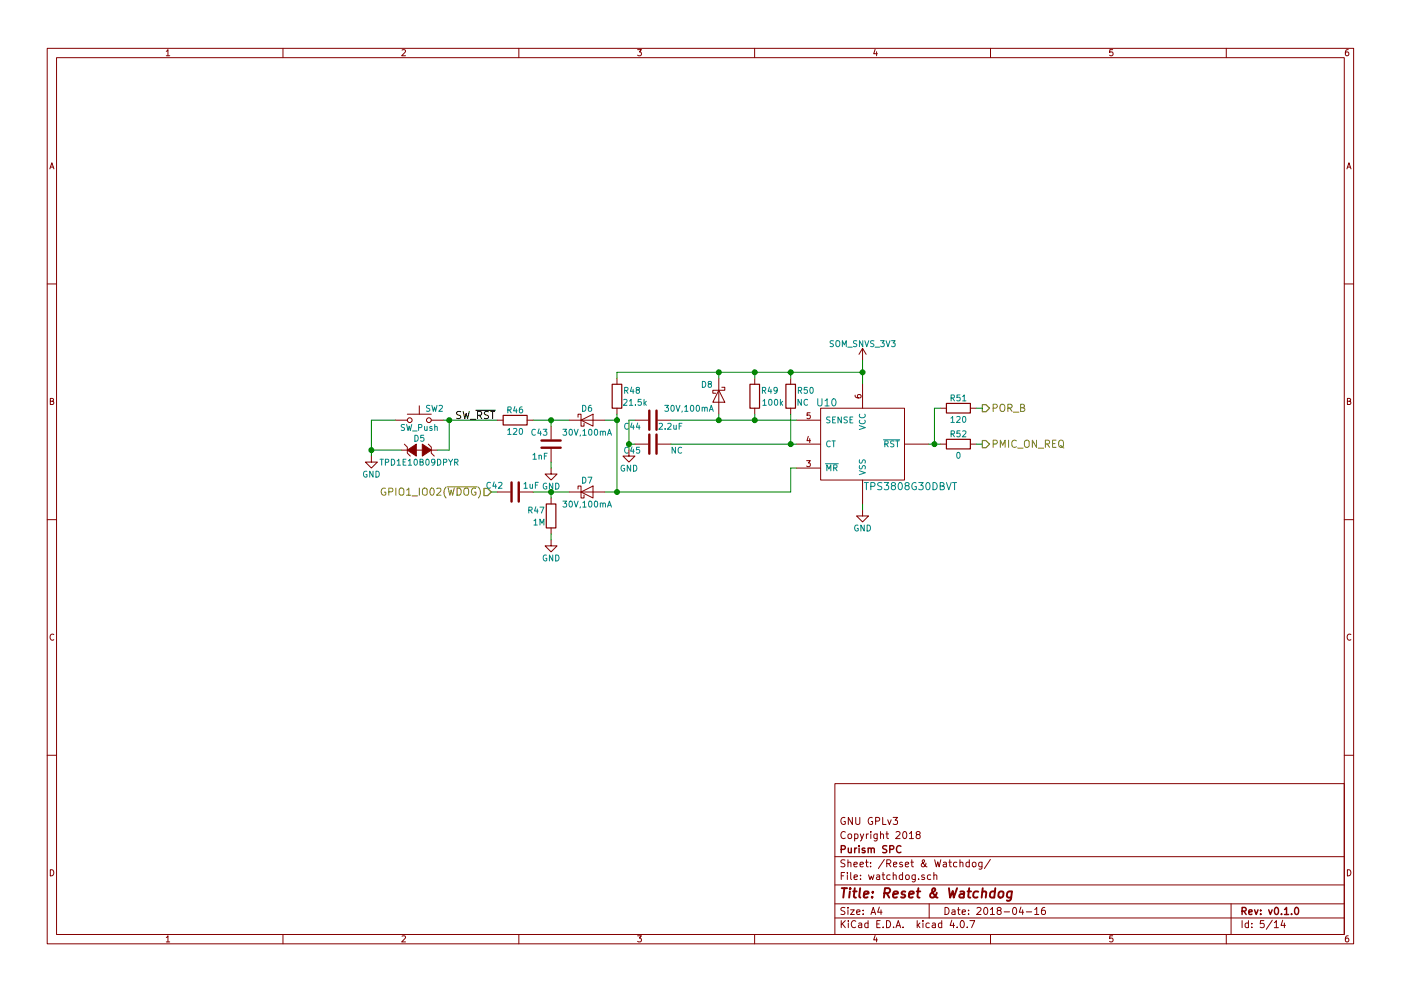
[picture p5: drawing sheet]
<svg xmlns="http://www.w3.org/2000/svg" width="297mm" height="210mm" viewBox="0 0 297 210" stroke-linecap="round" stroke-linejoin="round" font-family="sans-serif">
<g fill="none" stroke="#840000" stroke-width=".21">
<path d="M10 10.3h277v189.9h-277zM12 12.2h273v186.1h-273zM35.3 10.9l.3-.4v1.3M35.3 11.8h.7M60 10.3v1.9M85.2 10.6l.5-.1 .3 .4-.8 .9h.8M110 10.3v1.9M135.2 10.5h.8l-.4 .5 .3 .1 .1 .2-.1 .4-.2 .1-.5-.1M160 10.3v1.9M185.5 10.5l-.3 .9h.8M185.9 11v.8M210 10.3v1.9"/>
<path d="M235.9 10.5h-.6v.6h.6l.1 .5-.3 .2-.4-.1M260 10.3v1.9M285.9 10.5l-.4 .1-.2 .2-.1 .8 .3 .2 .4-.1 .1-.4-.1-.2-.4-.1-.3 .3M10.6 35.8l.4-1.3 .4 1.3M10.7 35.5h.6M285.6 35.8l.4-1.3 .4 1.3M285.7 35.5h.6M10 60.2h2M182.9 73.9l-.8 1.3M182.9 73.9v2.5M182.9 73.9l.7 1.3M285 60.2h2"/>
<path d="M10.7 85.1h.5l.1-.5-.6-.1v1.3h.5l.2-.4-.3-.3M78.7 96.8v1.2h1.3l-1.3 1.3-1.2-1.3h1.2M83.8 89.1h2.6M85.1 95.5h1.3M85.7 94.2l.7 .7v1.2l.6 .7M86.4 87.9h5M88.3 95.5h1.2M88.9 86.1v1.8M90.8 94.2l.6 .7v1.2l.7 .7M91.4 89.1h2.6M91.4 95.5h1.3M105.4 89.1h1.3"/>
<path d="M111.8 89.1h1.2M116.8 99.3v1.3h1.3l-1.3 1.2-1.2-1.2h1.2M116.8 90.4v2.8M116.8 95.2v2.8M120.6 89.1h7.7M122.6 88.5v-.6h.6v2.5h.6v-.6M123.2 89.1l2.5-1.2v2.5zM130.8 80.3v1.2M130.8 86.6v1.3M133.3 95.5v1.3h1.3l-1.3 1.2-1.2-1.2h1.2M134.6 89.1h2.8M134.6 94.2h2.8"/>
<path d="M139.4 89.1h2.8M139.4 94.2h2.8M152.4 82.8l1.3 2.5h-2.6zM152.4 80.3v7.6M153 82.2h.7v.6h-2.6v.6h.7M160 80.3v1.2M160 86.6v1.3M167.6 80.3v1.2M167.6 86.6v1.3M168.9 89.1h5.1M168.9 94.2h5.1M168.9 99.3h5.1"/>
<path d="M171 97.7h.8l-.4 .5 .4 .1v.6l-.2 .1-.6-.1M171.4 92.6l-.3 .9h.8M171.7 93.1v.8M171.8 87.6h-.7v.6h.7v.5l-.2 .1-.5-.1M174 86.6h17.8v15.2h-17.8zM181.3 83.8l.1 .4 .2 .2h.7l.3-.2-.2-.4h-.6v.4l.2 .2M182.9 81.5v5.1M191.8 94.2h5M199.4 94.2h1.3M199.4 86.6h1.3M205.7 94.2h1.3M205.7 86.6h1.3"/>
<path d="M285.7 85.1h.5l.1-.5-.6-.1v1.3h.5l.2-.4-.3-.3M10 110.3h2M105.4 104.4h2.8M110.2 104.4h2.8M116.8 114.5v1.3h1.3l-1.3 1.3-1.2-1.3h1.2M116.8 105.7v1.2M116.8 112v1.3M120.6 104.4h7.7M122.6 103.8v-.7h.6v2.6h.6v-.7M123.2 104.4l2.5-1.3v2.6zM182.9 108.2v1.3h1.2l-1.2 1.2-1.3-1.2h1.3M182.9 101.8v5.1"/>
<path d="M285 110.3h2M11.4 134.6a.58 .58 0 0 0-.8 .6 .58 .58 0 0 0 .8 .5M286.4 134.6a.58 .58 0 0 0-.8 .6 .58 .58 0 0 0 .8 .5M10 160.2h2M177 166.3h108v32h-108zM179.1 173.5a.69 .69 0 0 0-.8 .7 .69 .69 0 0 0 .9 .6v-.5h-.3M179.2 176.6a.71 .71 0 0 0-1 .5 .71 .71 0 0 0 .7 .8l.3-.1M179.9 177.1l.2-.2 .4 .2 .1 .5-.2 .2-.3 .1-.2-.1zM180.7 173.4v1.5l-.8-1.5v1.5M181.2 177l.4-.1 .3 .3-.1 .6h-.6M181.2 176.9v1.5M181.4 173.4v1.2l.3 .3h.3l.3-.3v-1.2"/>
<path d="M182.4 176.9l.4 1M183.1 176.9l-.5 1.4-.2 .1M183.7 176.9v1M184.1 176.9l-.4 .3M184.6 176.4v.2M184.6 176.9v1M184.9 173.5a.69 .69 0 0 0-.8 .7 .69 .69 0 0 0 .9 .6v-.5h-.3M185.6 174.2l.8-.1 .1-.2-.1-.3-.2-.2h-.6v1.5M186 176.9l-.1 1.4-.2 .1h-.4M186 177l-.5-.1-.2 .3v.6l.2 .1 .5-.1M186.7 177.1l.2-.2 .4 .1v.9M186.7 176.4v1.5"/>
<path d="M187.1 173.4v1.5h.8M187.8 176.9h.6M188 176.4v1.3l.4 .2M188.2 173.9l.4 1 .4-1M189.4 173.4h.9l-.5 .6 .4 .1v.7l-.2 .1-.6-.1M190 176.6l.6-.2 .2 .5-.9 1h.9M191.5 176.6l.2-.2a.8 .8 0 0 1 .6 .8 .8 .8 0 0 1-.6 .7l-.3-.5zM192.8 176.9l.4-.5v1.5M192.8 177.9h.9M194.5 177.1l-.3-.3 .1-.2 .2-.2 .4 .1 .2 .2-.1 .2-.5 .2-.3 .3v.2l.3 .3h.3l.3-.3v-.2l-.3-.3M285 160.2h2M10.7 184.5a.65 .65 0 0 1 .7 .7 .65 .65 0 0 1-.7 .6z"/>
<path d="M35.3 198.9l.3-.4v1.3M35.3 199.8h.7M60 198.3v1.9M85.2 198.6l.5-.1 .3 .4-.8 .9h.8M110 198.3v1.9M135.2 198.5h.8l-.4 .5 .3 .1 .1 .2-.1 .4-.2 .1-.5-.1M160 198.3v1.9M177 194.8h108M177 191.8h108M177 187.8h108M177 181.8h108M178.4 195.3v1.5"/>
<path d="M178.4 185.8h.5M178.6 196l.6 .8M179.1 185.1h-.7v1.5M179.1 192.6l-.5-.1-.3 .3 .1 .3 .7 .4v.4l-.2 .1-.6-.1M179.1 182.5l-.5-.1-.3 .3 .1 .3 .7 .4v.4l-.2 .1-.6-.1M179.2 195.3l-.8 .9M179.7 185.1v.2M179.7 185.6v1M179.8 192.5v.2M179.8 183.1l.2-.2 .4 .1v.9M179.8 182.4v1.5M179.8 193v1"/>
<path d="M179.9 195.3v.2M179.9 195.8v1M180.3 193h.8l-.8 1h.8M180.4 185.1v1.3l.2 .2M181.1 183.4l.7-.1-.1-.3-.4-.1-.2 .2v.7h.6M181.1 186.1l.7-.1-.1-.3-.4-.1-.2 .2 .1 .7h.5M181.4 195.5a.71 .71 0 0 0-1 .5 .71 .71 0 0 0 .8 .8l.2-.1M181.6 193.5l.7-.1v-.3l-.4-.1-.3 .2 .1 .7h.6M182.1 195.9h.6v.9M182.3 183.4l.8-.1-.1-.3-.4-.1-.3 .2 .1 .7h.6M182.4 186.5v.1M182.4 185.7v.1"/>
<path d="M182.7 196.2l-.7 .3 .2 .3 .5-.1M183 193.9v.1M183 193.1v.1M183.5 182.9h.6M183.7 182.4v1.3l.4 .2M184 195.9l-.4-.1-.3 .3 .1 .6 .2 .1 .4-.1M184 195.3v1.5M184.1 185.6l.4 1 .2-.7 .3 .7 .3-1M184.6 183.8v.1M184.6 183v.1M184.7 194l.4-1.5 .5 1.5M184.8 193.6h.7"/>
<path d="M185.5 198.5l-.3 .9h.8M185.9 199v.8M185.9 185.7h.6v.9M185.9 196h.5M186.4 192.5l-.3 1h.9M186.5 186l-.7 .3 .2 .3 .5-.1M186.6 195.3h-.7v1.5h.7M186.8 193v1M187 185.6h.6M187.2 185.1v1.3l.4 .2M187.2 196.7v.1M187.5 182.3l-1.3 2"/>
<path d="M188 195.3a.76 .76 0 0 1 .8 .8 .76 .76 0 0 1-.8 .7zM188 183.2l.7-.1 .2-.2-.1-.3-.2-.2h-.6v1.5M188.4 183.2l.5 .7M188.7 185.7l-.4-.1-.3 .3 .1 .6 .2 .1 .4-.1M189.4 185.7l.2-.1 .4 .1v.9M189.4 185.1v1.5M189.4 183.4l.7-.1v-.3l-.4-.1-.3 .2 .1 .7h.6M189.5 196.7v.1M190 196.8l.4-1.5 .6 1.5M190.1 196.4h.7M191.3 183l-.3-.1-.3 .2 .1 .3 .5 .1v.3h-.6M191.4 185.7l-.5-.1-.2 .3v.6l.2 .1 .5-.1"/>
<path d="M191.4 185.1v1.5M191.5 196.7v.1M191.9 183.4l.8-.1-.1-.3-.4-.1-.3 .2 .1 .7h.6M192.1 185.7l.2-.1 .4 .1 .1 .6-.1 .2-.4 .1-.2-.1zM193.1 182.9h.6M193.3 182.4v1.3l.4 .2M194.1 185.6l-.1 1.4-.2 .1-.4-.1M194.1 185.7l-.5-.1-.3 .3 .1 .6 .2 .1 .5-.1M194.5 195.3v1.5M194.6 196.3l.4 .5M194.8 186.5v.1M195 195.8l-.5 .6"/>
<path d="M195.7 195.3v.2M195.7 195.8v1M196 185.7l-.4-.1-.2 .2 .1 .2 .5 .2v.3h-.6M196.3 183.1l-.3 .7a.41 .41 0 0 1-.6 0 .41 .41 0 0 1 .1-.6l.5-.5-.2-.3-.2 .1a1.46 1.46 0 0 0 .9 1.4M197 191.8v3M197 195.9l-.4-.1-.3 .3 .1 .6 .2 .1 .4-.1M197.3 185.7l-.4-.1-.3 .3 .1 .6 .2 .1 .4-.1M197.7 195.9h.6v.9M198 185.7l.2-.1 .4 .1v.9M198 185.1v1.5M198.2 182.4l.3 1.5 .3-1.1 .3 1.1 .4-1.5M198.3 196.2l-.7 .3 .2 .3 .5-.1"/>
<path d="M199.7 195.9l-.5-.1-.2 .3v.6l.2 .1 .5-.1M199.7 195.3v1.5M200 183h.6l.1 .9M200.4 192.5a.76 .76 0 0 1 .8 .8 .76 .76 0 0 1-.8 .7zM200.7 183.3l-.8 .3 .3 .3 .5-.1M201.2 182.9h.5M201.4 182.4v1.3l.3 .2M201.8 195.2l-.4 1.1h1M201.9 193.1h.5l.1 .9M202.2 195.8v1M202.5 193.4l-.7 .3 .2 .3 .5-.1M202.9 183l-.5-.1-.2 .3v.6l.2 .1 .5-.1"/>
<path d="M202.9 196.7v.1M203 193h.6M203.2 192.5v1.3l.4 .2M203.5 183.1l.2-.2 .4 .1 .1 .9M203.5 182.4v1.5M203.8 195.4l.1-.1a.8 .8 0 0 1 .6 .8 .8 .8 0 0 1-.6 .7 .97 .97 0 0 1-.1-1.4zM204 193.5l.7-.1-.1-.3-.4-.1-.2 .2 .1 .7h.5M205.1 196.7v.1M205.4 193.9v.1M205.4 193.1v.1M205.5 183l-.4-.1-.3 .3 .1 .6 .2 .1 .4-.1M205.5 182.4v1.5"/>
<path d="M205.6 195.3h1.1l-.7 1.5M206.2 183.1l.2-.2 .5 .2v.5l-.1 .2-.4 .1-.2-.1zM207.1 192.7l.6-.2 .3 .5-.9 1h.9M208.2 182.9v1.4l-.3 .1-.3-.1M208.2 183l-.4-.1-.3 .3 .1 .6 .2 .1 .4-.1M208.7 192.7l.2-.2a.8 .8 0 0 1 .5 .8 .8 .8 0 0 1-.5 .7l-.3-.5zM210 193l.4-.5v1.5M210 194h.8M210 182.3l-1.3 2M210 198.3v1.9M211.7 193.2l-.3-.3 .1-.2 .2-.2 .4 .1 .2 .2-.1 .2-.5 .2-.3 .3v.2l.3 .3h.3l.3-.3v-.2l-.3-.3M212.9 193.5h1.1"/>
<path d="M214.8 192.7l.2-.2a.8 .8 0 0 1 .6 .8 .8 .8 0 0 1-.6 .7l-.3-.5zM216.5 192.5l-.4 1h.9M216.8 193v1M217.6 193.5h1.1M219.4 193l.4-.5v1.5M219.4 194h.8M221.5 192.5l-.4 .1a1.11 1.11 0 0 0-.1 1.3l.4 .1 .2-.1 .1-.5-.3-.3-.4 .1-.2 .2M235.9 198.5h-.6v.7l.6-.1 .1 .5-.3 .2-.4-.1M260 198.3v1.9M261 191.8v6.5M263.3 195.3v1.5M264.7 195.9l-.4-.1-.3 .3 .1 .6 .2 .1 .4-.1"/>
<path d="M264.7 195.3v1.5M265.4 196.7v.1M265.4 195.9v.1M268 195.3h-.7l-.1 .7h.7l.1 .2v.5l-.2 .1-.6-.1M269.7 195.2l-1.2 2M270.2 195.8l.4-.5v1.5M270.2 196.8h.8M272 195.2l-.4 1.1h.9M272.3 195.8v1M285.7 184.5a.65 .65 0 0 1 .7 .7 .65 .65 0 0 1-.7 .6zM285.9 198.5l-.4 .1-.2 .3-.1 .7 .3 .2 .4-.1 .1-.4-.1-.2-.4-.1-.3 .3"/>
<circle cx="86.9" cy="89.1" r=".51"/>
<circle cx="90.9" cy="89.1" r=".51"/>
</g>
<g fill="none" stroke="#840000" stroke-width=".3">
<path d="M179.9 179.9v.9l.4 .1 .2-.1M180.5 179.9v1M181.2 179.9v1M181.6 179.9l-.4 .3M182.1 179.4v.2M182.1 179.9v1M184.1 179.9v1M188 179.5l-.6-.1-.3 .3 .1 .3 .7 .4v.4l-.2 .1-.6-.1M191 179.6a.71 .71 0 0 0-1 .5 .71 .71 0 0 0 .7 .8l.3-.1M178.4 180.2l.7-.1 .1-.2-.1-.3-.2-.2h-.5v1.5M183.4 180l-.4-.1-.2 .2 .1 .3 .5 .1v.3h-.6M184.1 180.1l.2-.2 .4 .1v.9"/>
<path d="M184.7 180.1l.2-.2 .4 .1 .1 .9M188.6 180.2l.8-.1 .1-.2-.1-.3-.2-.2h-.6v1.5M263.3 193.3l.8-.1 .1-.2-.1-.3-.2-.2h-.6v1.5M263.7 193.3l.5 .7M264.8 193.5l.7-.1-.1-.3-.4-.1-.2 .2v.7h.6M266 193l.3 1 .4-1M267.3 193.9v.1M267.3 193.1v.1M269 193l.3 1 .4-1M270.4 192.6l.2-.1a.8 .8 0 0 1 .5 .8 .8 .8 0 0 1-.5 .7 .97 .97 0 0 1-.2-1.4zM271.7 193.9v.1M272.3 193l.5-.5v1.5"/>
<path d="M272.3 194h.9M273.8 193.9v.1M274.6 192.7l.2-.2a.8 .8 0 0 1 .6 .8 .8 .8 0 0 1-.6 .7l-.3-.5z"/>
</g>
<g fill="none" stroke="#840000" stroke-width=".41">
<path d="M178.5 188.4h1.1M179 188.4l-.2 2M180.2 189.1l-.2 1.3M180.3 188.4l-.1 .2 .2-.1-.1-.1-.1 .2M180.9 189.1h.7M181.2 188.4l-.2 1.8 .1 .1 .4 .1M182.4 188.4l-.2 1.8 .2 .2M183.2 189.8l.9-.2v-.4l-.6-.1-.3 .3v.9h.7M184.9 190.3v.1M185.1 189.2l-.1 .2-.1-.1 .2-.1-.1 .2M187.5 189.5l1-.1a.56 .56 0 0 0 .1-.9l-1-.1-.2 2M188 189.5l.5 .9"/>
<path d="M189.4 189.8l1-.2-.1-.4-.6-.1-.3 .3v.9h.8M191.9 189.2l-.4-.1-.4 .4 .3 .3 .4 .1 .1 .3-.1 .1h-.8M192.7 189.8l1-.2v-.4l-.6-.1-.3 .3v.9h.7M194.4 189.1h.7M194.7 188.4l-.2 1.8 .1 .1 .4 .1M198.6 189.4l-.1 .5a.94 .94 0 0 1-1 .5l-.2-.1a.53 .53 0 0 1 .1-.8l.9-.7-.1-.3-.3-.1a.63 .63 0 0 0-.1 1.1 1.23 1.23 0 0 0 1 .9M201.2 188.4l.2 2 .6-1.4 .2 1.4 .7-2M203.6 189.2h.8l-.1 1.2M204.4 189.6l-.7 .1a.4 .4 0 0 0-.3 .3 .4 .4 0 0 0 .2 .4l.7-.1M205.1 189.1h.8M205.5 188.4l-.2 1.8 .1 .1 .3 .1M207.4 189.2l-.2-.1a.67 .67 0 0 0-.8 .4v.8l.3 .1 .6-.1"/>
<path d="M208.3 189.3l.3-.2 .4 .1v1.2M208.4 188.4l-.3 2M210.9 189.2l-.2-.1a.67 .67 0 0 0-.8 .4v.8l.3 .1 .6-.1M211 188.4l-.2 2M211.9 189.3l.3-.2 .5 .2v.8l-.4 .3-.6-.1zM214.6 189.1l-.4 1.8a.53 .53 0 0 1-.7 .1M214.6 189.2l-.2-.1a.67 .67 0 0 0-.9 .4v.8l.3 .1 .6-.1"/>
</g>
<g fill="none" stroke="#008484" stroke-width=".21">
<path d="M176.7 72.3h-.6l-.1 .5a.54 .54 0 0 1 .7 .6l-.2 .2-.5-.1M177.3 72.5l.2-.2h.4l.2 .8a.42 .42 0 0 1-.3 .4 .42 .42 0 0 1-.4 0l-.2-.4zM178.6 73.6v-1.3l.4 .9 .4-.9v1.3M179.7 73.7h1M181.7 72.3h-.6l-.1 .5a.54 .54 0 0 1 .6 .6l-.2 .2-.5-.1M182.9 72.3v1.3l-.7-1.3v1.3M183.4 72.3l.4 1.3 .4-1.3M185.3 72.3h-.6l-.1 .5a.54 .54 0 0 1 .6 .6l-.1 .2-.5-.1M185.5 73.7h1M186.7 72.3h.8l-.5 .5 .4 .1v.5l-.2 .2-.5-.2M187.9 72.3l.4 1.3 .4-1.3M189 72.3h.8l-.4 .5 .3 .1v.5l-.1 .2-.6-.2"/>
<path d="M79.1 100v1.2l-.7-1.2v1.2M79.7 100a.64 .64 0 0 1 .7 .6 .64 .64 0 0 1-.7 .6zM80.6 97.4h.7M80.9 97.4v1.3M81.7 98.1l.6-.1 .1-.5-.7-.1v1.3M83 97.4a.64 .64 0 0 1 .7 .7 .64 .64 0 0 1-.7 .6zM84.2 97.8l.4-.4v1.3M84.2 98.7h.7M85.5 98h.4M85.8 90.1h-.6l-.1 .4a.54 .54 0 0 1 .6 .7l-.2 .1h-.4M86.1 97.4h-.6v1.3h.6M86.2 90.1l.3 1.2 .3-.9 .2 .9 .3-1.2"/>
<path d="M86.6 97.8l.3-.4v1.3M86.6 98.7h.7M87.5 91.4h.9M87.9 97.5l.2-.1a.67 .67 0 0 1 .4 .7 .67 .67 0 0 1-.4 .6l-.3-.5zM88 92.3a.64 .64 0 0 1 .7 .7 .64 .64 0 0 1-.7 .6zM88.7 90.7l.7-.1v-.4l-.7-.1v1.2M89.1 98l.6-.1v-.4l-.6-.1v1.3h.4l.3-.4-.3-.3M89.8 92.3h-.6v.6h.6v.6l-.1 .1-.5-.1M90 90.5l.1 .8h.3l.2-.1M90.4 97.5l.2-.1a.67 .67 0 0 1 .4 .7 .67 .67 0 0 1-.4 .6l-.3-.5zM90.6 90.5v.8M91.1 86h-.6v.5a.54 .54 0 0 1 .6 .6l-.2 .2-.5-.1"/>
<path d="M91.6 86l.3 1.3 .2-.9 .3 .9 .3-1.3M91.6 90.5h-.3l-.2 .1 .1 .3 .4 .1v.3h-.5M92.2 90.6l.2-.1h.3v.8M92.2 90.1v1.2M92.2 98l-.2 .2-.4-.1-.1-.6 .5-.1 .2 .3v.7l-.4 .3h-.2M92.8 97.4a.64 .64 0 0 1 .7 .7 .64 .64 0 0 1-.7 .6zM93.1 86.1l.5-.1 .2 .4-.8 .9h.8M94 98.1l.6-.1 .1-.5-.7-.1v1.3M95.1 97.4l.4 .7 .5-.7M95.5 98.1v.6M96.4 98.1l.6-.1 .1-.5-.7-.1v1.3M96.7 98.1l.4 .6"/>
<path d="M107.6 91.3l.4-.4v1.3M107.6 92.2h.8M107.7 87l.6-.1v-.5l-.6-.1v1.3M108 87l.4 .6M108.9 91l.4-.1 .3 .4-.8 .9h.8M109.2 86.3l-.3 .9h.8M109.5 86.7v.9M110.2 91l.2-.1a.67 .67 0 0 1 .4 .6 .67 .67 0 0 1-.4 .7l-.3-.5zM110.7 86.3l-.4 .1-.1 .2-.1 .7 .2 .3 .5-.1-.1-.6-.4-.1-.2 .2M113 96.5l.4-.3v1.2M113 97.4h.7M113.5 91.2a.56 .56 0 0 0-.8 .5 .56 .56 0 0 0 .8 .5"/>
<path d="M114.3 96.7l.2-.1h.3v.8M114.3 96.6v.8M114.3 91l-.3 .9h.8M114.6 91.5v.8M115.2 91.1h.8l-.5 .5 .4 .1v.5l-.2 .1-.5-.1M115.4 96.7h.4M116 96.2h-.6v1.2M119.4 91.1h.7l-.4 .5 .4 .1v.5l-.2 .1-.5-.1M120.8 91.2l.1-.1a.67 .67 0 0 1 .5 .6 .67 .67 0 0 1-.5 .6l-.3-.4zM121.7 91.1l.4 1.2 .5-1.2M123.1 92.3l-.1 .2M123.5 86a.64 .64 0 0 1 .7 .6 .64 .64 0 0 1-.7 .7z"/>
<path d="M123.6 91.4l.3-.3v1.2M123.6 92.3h.7M124.9 91.2l.2-.1a.67 .67 0 0 1 .4 .6 .67 .67 0 0 1-.4 .6l-.3-.4zM125.3 86h-.3l-.2 .3-.1 .7 .3 .3 .4-.2-.1-.6h-.3l-.3 .2M126.1 91.2l.2-.1a.67 .67 0 0 1 .4 .6 .67 .67 0 0 1-.4 .6l-.3-.4zM127.3 91.6l.2-.1 .3 .1v.7M127.3 91.5v.8M127.8 91.7l.2-.2 .3 .1 .1 .7M128.8 92.3l.4-1.2 .4 1.2M128.9 92h.6M132.2 84.8l.5-.1 .2 .4-.7 .9h.7M132.4 98.7a.59 .59 0 0 0-.7 .6 .59 .59 0 0 0 .7 .6v-.5h-.2"/>
<path d="M132.4 82.8h.6l.1-.5-.7-.1v1.3M132.7 82.8l.4 .7M133.2 89.9a.56 .56 0 0 0-.8 .5 .56 .56 0 0 0 .8 .6M133.2 95a.56 .56 0 0 0-.8 .5 .56 .56 0 0 0 .8 .5M133.5 85.1l.3-.4v1.3M133.5 86h.7M133.7 98.7v1.3l-.7-1.3v1.3M133.9 82.1l-.2 .9h.7M134 89.7l-.3 .9h.8M134 94.8l-.3 .9h.8M134.2 82.6v.9M134.3 90.2v.9"/>
<path d="M134.3 95.3v.9M134.3 98.7a.64 .64 0 0 1 .7 .6 .64 .64 0 0 1-.7 .7zM134.7 85.9v.1M135.1 82.7l-.2-.2v-.2h.6v.3l-.5 .2-.1 .2v.3l.2 .2h.3l.2-.3-.1-.4-.1-.1M135.2 89.7l-.3 .9h.8M135.5 90.2v.9M135.6 94.9h-.6l-.1 .6h.7v.5l-.2 .2-.5-.2M135.9 84.7h-.6v.6h.6v.6l-.1 .1-.5-.1M136.6 84.7v1.3M136.7 85.5l.3 .5M137 85.1l-.4 .5M139.8 89.9l.4-.1 .3 .4-.8 .9h.8"/>
<path d="M140.9 86h.8l-.4 .5 .4 .1v.5l-.2 .2-.6-.2M141 91v.1M141.6 89.9l.5-.1 .2 .4-.8 .9h.8M142.3 86.1l.2-.1a.67 .67 0 0 1 .5 .6 .67 .67 0 0 1-.5 .7l-.3-.5zM142.8 90.2l.1 .8 .3 .1 .2-.1M143.2 94.9v1.3l-.7-1.3v1.3M143.3 86l.4 1.3 .5-1.3M143.4 90.2v.9M144 90.4h.4M144.5 95a.56 .56 0 0 0-.7 .5 .56 .56 0 0 0 .7 .5M144.6 89.8h-.6v1.3M144.7 87.2l-.1 .2"/>
<path d="M145.2 86.4l.3-.4v1.3M145.2 87.3h.7M146.5 86.1l.2-.1a.67 .67 0 0 1 .4 .6 .67 .67 0 0 1-.4 .7l-.3-.5zM147.7 86.1l.2-.1a.67 .67 0 0 1 .4 .6 .67 .67 0 0 1-.4 .7l-.3-.5zM148.9 86.5l.1-.1 .4 .1v.8M148.9 86.4v.9M148.9 80.9a.64 .64 0 0 1 .7 .7 .64 .64 0 0 1-.7 .6zM149.4 86.6l.2-.2 .3 .1 .1 .8M150.4 81.5l-.3-.3 .1-.2h.6v.3l-.6 .2-.1 .2 .1 .4 .2 .1h.2l.3-.3-.1-.3-.2-.1M150.4 87.3l.4-1.3 .4 1.3M150.5 86.9h.6M161.6 82.8h.7v-.5l-.7-.1v1.3"/>
<path d="M161.7 85.1l.4-.4v1.3M161.7 86h.8M162 82.8l.4 .7M163.1 84.8l.1-.1a.67 .67 0 0 1 .5 .7 .67 .67 0 0 1-.5 .6l-.2-.5zM163.1 82.1l-.2 .9h.7M163.4 82.6v.9M164.3 84.8l.2-.1a.67 .67 0 0 1 .4 .7 .67 .67 0 0 1-.4 .6l-.3-.5zM164.8 82.7l-.2 .3-.4-.1-.1-.6 .5-.1 .2 .2-.1 .8-.3 .3h-.2M165.5 84.7v1.3M165.6 85.5l.3 .5M165.9 85.1l-.4 .5M169.3 82.8h.6v-.5l-.6-.1v1.3"/>
<path d="M169.6 82.8l.4 .7M169.9 84.7v1.3l-.7-1.3v1.3M171.1 82.2h-.6v.6h.6v.5l-.1 .2-.5-.2M171.2 84.8a.56 .56 0 0 0-.7 .6 .56 .56 0 0 0 .7 .5M171.8 82.3l.2-.1a.67 .67 0 0 1 .4 .6 .67 .67 0 0 1-.4 .7l-.3-.5zM173.4 84.6v1.2l.3 .3h.3l.3-.3v-1.2M174.9 85l.5-.4v1.5M174.9 86.1h.9M175 98.4h2.7M175.3 99.9v-1.3l.4 .9 .4-.9v1.3M176 88.5h-.6l-.1 .4a.54 .54 0 0 1 .6 .7l-.2 .1h-.4M176 93.6a.56 .56 0 0 0-.7 .6 .56 .56 0 0 0 .7 .5"/>
<path d="M176.4 93.5h.7M176.5 84.8l.2-.2a.81 .81 0 0 1 .6 .8 .81 .81 0 0 1-.6 .7l-.2-.1-.1-.5zM176.5 89h.5M176.8 99.3l.6-.1v-.5l-.6-.1v1.3M176.8 93.5v1.3M177.1 99.3l.4 .6M177.1 88.5h-.6v1.2h.6M178.4 88.5v1.2l-.7-1.2v1.2M179.7 88.5h-.7v.4a.54 .54 0 0 1 .6 .7l-.2 .1h-.5M180.2 89h.4M180.8 88.5h-.6v1.2h.6M182.2 90.3l1.3 .4-1.3 .4"/>
<path d="M182.2 99.9l1.3 .4-1.3 .4M182.2 98.8v.6h.5a.54 .54 0 0 1 .6-.6l.2 .2-.1 .5M182.2 97.6v.6h.5a.54 .54 0 0 1 .6-.6l.2 .2-.1 .5M182.3 89.1a.56 .56 0 0 0 .5 .8 .56 .56 0 0 0 .5-.8M182.3 87.9a.56 .56 0 0 0 .5 .7 .56 .56 0 0 0 .5-.7M187.3 93.3h3.5M187.6 94.2l.6-.1 .1-.5-.7-.1v1.3M187.9 94.2l.4 .6M189.5 93.6h-.6v.4a.54 .54 0 0 1 .6 .7l-.2 .1-.5-.1M189.9 93.5h.7M190.3 93.5v1.3M201.6 88.7l.4-.3v1.2"/>
<path d="M201.6 89.6h.7M201.7 84.4h.6v-.5l-.6-.1v1.3M201.7 92.1l.6-.1v-.5l-.6-.1v1.3M202 84.4l.4 .7M202 92.1l.4 .6M202.8 88.5l.5-.1 .3 .3-.8 .9h.8M202.9 96.1l.2-.1a.67 .67 0 0 1 .5 .6 .67 .67 0 0 1-.5 .7l-.3-.5zM203.5 83.8h-.6v.6h.6v.5l-.1 .2-.5-.2M203.5 91.4h-.6v.6h.6v.6l-.1 .1-.5-.1M204.1 84.1l.3-.3v1.3M204.1 91.5l.5-.1 .2 .4-.8 .9h.8M204.1 85.1h.7"/>
<path d="M204.2 88.5l.1-.1a.67 .67 0 0 1 .5 .6 .67 .67 0 0 1-.5 .6l-.2-.5zM77.8 100a.59 .59 0 0 0-.7 .6 .59 .59 0 0 0 .7 .6v-.5h-.2M104 102.4a.56 .56 0 0 0-.8 .6 .56 .56 0 0 0 .8 .5M104.8 102.3l-.3 .9h.8M105.1 102.7v.9M105.7 102.4l.5-.1 .2 .4-.8 .9h.8M111.1 102.7l.4-.4v1.3M111.1 103.6h.7M112.1 108.2h.6l.1-.5-.7-.1v1.3M112.4 102.7v.8l.3 .1 .2-.1M112.4 108.2l.4 .7M112.9 102.7v.9"/>
<path d="M113.2 110.5l.4-.4v1.3M113.2 111.4h.7M113.5 102.9h.4M113.6 107.5l-.3 .9h.8M113.9 108v.9M114.1 102.3h-.6v1.3M114.5 107.6h.8l-.5 1.3M114.5 111.4v-1.3l.4 .9 .4-.9v1.3M115.9 102.6a.59 .59 0 0 0-.7 .5 .59 .59 0 0 0 .7 .6v-.5h-.2M115.9 117.8a.59 .59 0 0 0-.7 .6 .59 .59 0 0 0 .7 .5v-.4h-.2M117.2 102.5v1.3l-.7-1.3v1.3M117.2 117.7v1.3l-.7-1.3v1.3"/>
<path d="M117.8 102.5a.64 .64 0 0 1 .7 .6 .64 .64 0 0 1-.7 .7zM117.8 117.7a.64 .64 0 0 1 .7 .7 .64 .64 0 0 1-.7 .6zM119.4 106.3h.7l-.4 .5 .4 .1v.6l-.2 .1-.5-.1M120.8 106.4l.1-.1a.67 .67 0 0 1 .5 .7 .67 .67 0 0 1-.5 .6l-.3-.5zM121.7 106.3l.4 1.3 .5-1.3M123.1 107.5l-.1 .3M123.5 101.2a.64 .64 0 0 1 .7 .7 .64 .64 0 0 1-.7 .6zM123.6 106.7l.3-.4v1.3M123.6 107.6h.7M124.7 101.2h.8l-.5 1.3M124.9 106.4l.2-.1a.67 .67 0 0 1 .4 .7 .67 .67 0 0 1-.4 .6l-.3-.5zM126.1 106.4l.2-.1a.67 .67 0 0 1 .4 .7 .67 .67 0 0 1-.4 .6l-.3-.5z"/>
<path d="M127.3 106.9l.2-.2 .3 .1v.8M127.3 106.7v.9M127.8 106.9l.2-.2 .3 .1 .1 .8M128.8 107.6l.4-1.3 .4 1.3M128.9 107.2h.6M181.9 111.4a.59 .59 0 0 0-.7 .6 .59 .59 0 0 0 .7 .6l.1-.5h-.3M183.2 111.4v1.3l-.7-1.3v1.3M183.3 102.4h.8M183.7 102.4v1.5M183.8 111.4a.64 .64 0 0 1 .8 .6 .64 .64 0 0 1-.8 .7zM184.6 103.2l.8-.1 .1-.2-.1-.4-.2-.1h-.6v1.5M187 102.5l-.6-.1-.3 .3 .1 .3 .7 .3v.5l-.2 .1-.6-.1"/>
<path d="M187.5 102.4h.9l-.5 .6 .5 .2-.1 .6-.2 .1-.6-.1M189.3 103l-.3-.3 .1-.2 .2-.1 .4 .1 .2 .2-.1 .2-.7 .2-.1 .2v.3l.3 .3h.3l.3-.3v-.3l-.3-.3M190.6 102.5l.2-.1a.81 .81 0 0 1 .5 .7 .81 .81 0 0 1-.5 .8l-.2-.1-.2-.5zM192.2 103l-.3-.3v-.2l.3-.1 .4 .1 .2 .2-.1 .2-.7 .2-.1 .2v.3l.3 .3h.3l.3-.3v-.3l-.3-.3M194.2 102.5a.71 .71 0 0 0-.9 .6 .71 .71 0 0 0 .9 .7l.1-.6h-.3M194.8 102.4h.9l-.5 .6 .5 .2v.6l-.3 .1-.6-.1M196.5 102.5l.2-.1a.81 .81 0 0 1 .5 .7 .81 .81 0 0 1-.5 .8 .98 .98 0 0 1-.2-1.4zM197.8 102.4a.77 .77 0 0 1 .9 .7 .77 .77 0 0 1-.9 .8zM199.3 103.1l.7-.1 .2-.2-.1-.3-.8-.1v1.5h.6l.3-.3v-.2l-.4-.3M200.7 102.4l.5 1.5 .5-1.5M202 102.4h.8M202.4 102.4v1.5"/>
</g>
<path d="M106.7 88.1h5.1v2.1h-5.1zM129.8 81.5h2v5.1h-2zM159 81.5h2v5.1h-2zM166.6 81.5h2.1v5.1h-2.1zM200.7 85.6h5v2h-5zM200.7 93.2h5v2h-5zM115.8 106.9h2.1v5.1h-2.1z" fill="none" stroke="#840000" stroke-width=".25"/>
<path d="M114.8 95h4.1M114.8 93.5h4.1M137.7 87.1v4.1M137.7 92.2v4.1M139.2 87.1v4.1M139.2 92.2v4.1M108.5 102.4v4M110 102.4v4" fill="none" stroke="#840000" stroke-width=".51"/>
<g fill="none" stroke="#008400" stroke-width=".21">
<path d="M152.4 79v1.3M160 79v1.3M167.6 79v1.3M182.9 76.4v5.1M182.9 79h-52.1v1.3M78.7 95.5h6.4M83.8 89.1h-5.1v7.7M94 89.1h11.4M95.2 89.1v6.4h-2.5M113 89.1h7.6M116.8 89.1v1.3M116.8 98v1.3"/>
<path d="M128.3 89.1h2.5M130.8 87.9v16.5M133.3 94.2h1.3M134.6 89.1h-1.3v6.4M142.2 89.1h26.7M142.2 94.2h26.7M152.4 87.9v1.2M160 87.9v1.2M167.6 87.9v6.3M168.9 99.3h-1.3v5.1h-39.3M196.8 94.2h2.6M199.4 86.6h-1.3v7.6"/>
<path d="M207 94.2h1.3M207 86.6h1.3M104.1 104.4h1.3M113 104.4h7.6M116.8 104.4v1.3M116.8 113.3v1.2M182.9 106.9v1.3"/>
</g>
<g fill="#008400" stroke="#008400" stroke-width=".25">
<circle cx="133.4" cy="94.2" r=".51"/>
<circle cx="167.6" cy="94.2" r=".51"/>
<circle cx="182.9" cy="79" r=".51"/>
<circle cx="152.4" cy="79" r=".51"/>
<circle cx="160" cy="79" r=".51"/>
<circle cx="167.6" cy="79" r=".51"/>
<circle cx="160" cy="89.1" r=".51"/>
<circle cx="152.4" cy="89.1" r=".51"/>
<circle cx="130.8" cy="104.4" r=".51"/>
<circle cx="130.8" cy="89.1" r=".51"/>
<circle cx="116.8" cy="89.1" r=".51"/>
<circle cx="116.8" cy="104.4" r=".51"/>
<circle cx="198.1" cy="94.2" r=".51"/>
<circle cx="78.7" cy="95.5" r=".51"/>
<circle cx="95.3" cy="89.1" r=".51"/>
</g>
<g fill="none" stroke="#848400" stroke-width=".21">
<path d="M210.6 86.6l.7-.1 .2-.2-.1-.4-.2-.1h-.6v1.5M210.6 94.2l.7-.1 .2-.2-.1-.4-.2-.1h-.6v1.5M212.1 86a.5 .5 0 0 1 .6-.2 .5 .5 0 0 1 .3 .5v.8l-.3 .2a.53 .53 0 0 1-.7-.5zM212.1 94.9v-1.5l.5 1.1 .5-1.1v1.5M213.7 86.6l.7-.1 .2-.2-.1-.4-.2-.1h-.6v1.5M213.8 93.4v1.5M214.1 86.6l.5 .7M214.9 87.4h1.1M215.5 93.5a.72 .72 0 0 0-1.1 .5 .72 .72 0 0 0 .8 .9l.3-.1M215.7 95.1h1.2M216.4 86.5l.6-.1 .2-.2-.1-.3-.7-.1v1.5h.6l.2-.2 .1-.3-.4-.3M217.3 93.6a.5 .5 0 0 1 .6-.2 .5 .5 0 0 1 .3 .5v.8l-.3 .2a.53 .53 0 0 1-.7-.5z"/>
<path d="M219.8 93.4v1.5l-.9-1.5v1.5M220.1 95.1h1.2M221.6 94.2l.8-.1 .1-.2v-.4l-.3-.1h-.6v1.5M222 94.2l.5 .7M223.2 94.1h.5M223.9 93.4h-.7v1.5h.7M224.5 93.6a.5 .5 0 0 1 .6-.2 .5 .5 0 0 1 .4 .5l-.1 .8-.3 .2a.53 .53 0 0 1-.6-.5zM224.8 94.6l.8 .5M81.7 103.6a.71 .71 0 0 0-.9 .7 .71 .71 0 0 0 .9 .7l.1-.6h-.3M82.4 104.4l.8-.1 .1-.2-.1-.4-.2-.1h-.6v1.5M83.9 103.6v1.5M84.7 103.8a.5 .5 0 0 1 .6-.3 .5 .5 0 0 1 .3 .6v.8l-.3 .2a.53 .53 0 0 1-.7-.5z"/>
<path d="M86.2 104l.5-.4v1.5M86.2 105.1h.9M87.4 105.2h1.1M88.9 103.6v1.5M89.6 103.8a.5 .5 0 0 1 .6-.3 .5 .5 0 0 1 .4 .6l-.1 .8-.3 .2a.53 .53 0 0 1-.6-.5zM91.3 103.7l.2-.1a.81 .81 0 0 1 .6 .7 .81 .81 0 0 1-.6 .8l-.2-.2-.1-.4zM92.6 103.7l.6-.1 .3 .4-.9 1.1h.9M94.6 103.3a1.75 1.75 0 0 0 0 2.4M94.8 103.3h6.4M95 103.6l.4 1.5 .3-1.1 .3 1.1 .3-1.5M96.9 103.6a.77 .77 0 0 1 .9 .7 .77 .77 0 0 1-.9 .8zM98.4 103.8a.5 .5 0 0 1 .6-.3 .5 .5 0 0 1 .4 .6l-.1 .8-.3 .2a.53 .53 0 0 1-.7-.5z"/>
<path d="M100.8 103.6a.71 .71 0 0 0-.9 .7 .71 .71 0 0 0 .9 .7l.1-.6h-.3M101.4 103.3a1.75 1.75 0 0 1 0 2.4"/>
</g>
<path d="M208.3 85.8h.7l.8 .8-.8 .8h-.7zM208.3 93.5h.7l.8 .7-.8 .8h-.7zM102.6 103.6h.8l.7 .8-.7 .8h-.8z" fill="none" stroke="#848400" stroke-width=".25"/>
<g fill="#840000" stroke="#840000" stroke-width=".21">
<path d="M86.4 95.5l1.9-1.3v2.6z"/>
<path d="M89.5 94.2l1.9 1.3-1.9 1.3z"/>
</g>
<path d="M97.7 87.4l-.6-.1-.3 .3 .2 .4 .6 .2v.5l-.2 .1-.6-.1M98.2 87.3l.4 1.5 .2-1.1 .3 1.1 .4-1.5M99.7 89h1.2M100.9 87h4.1M101.2 88.1l.8-.1 .1-.2v-.4l-.3-.1h-.6v1.5M101.6 88.1l.5 .7M103.6 87.4l-.6-.1-.2 .1v.5l.6 .3 .2 .3-.3 .3-.6-.1M104 87.3h.9M104.4 87.3v1.5" fill="none" stroke="#000" stroke-width=".21"/>
</svg>
